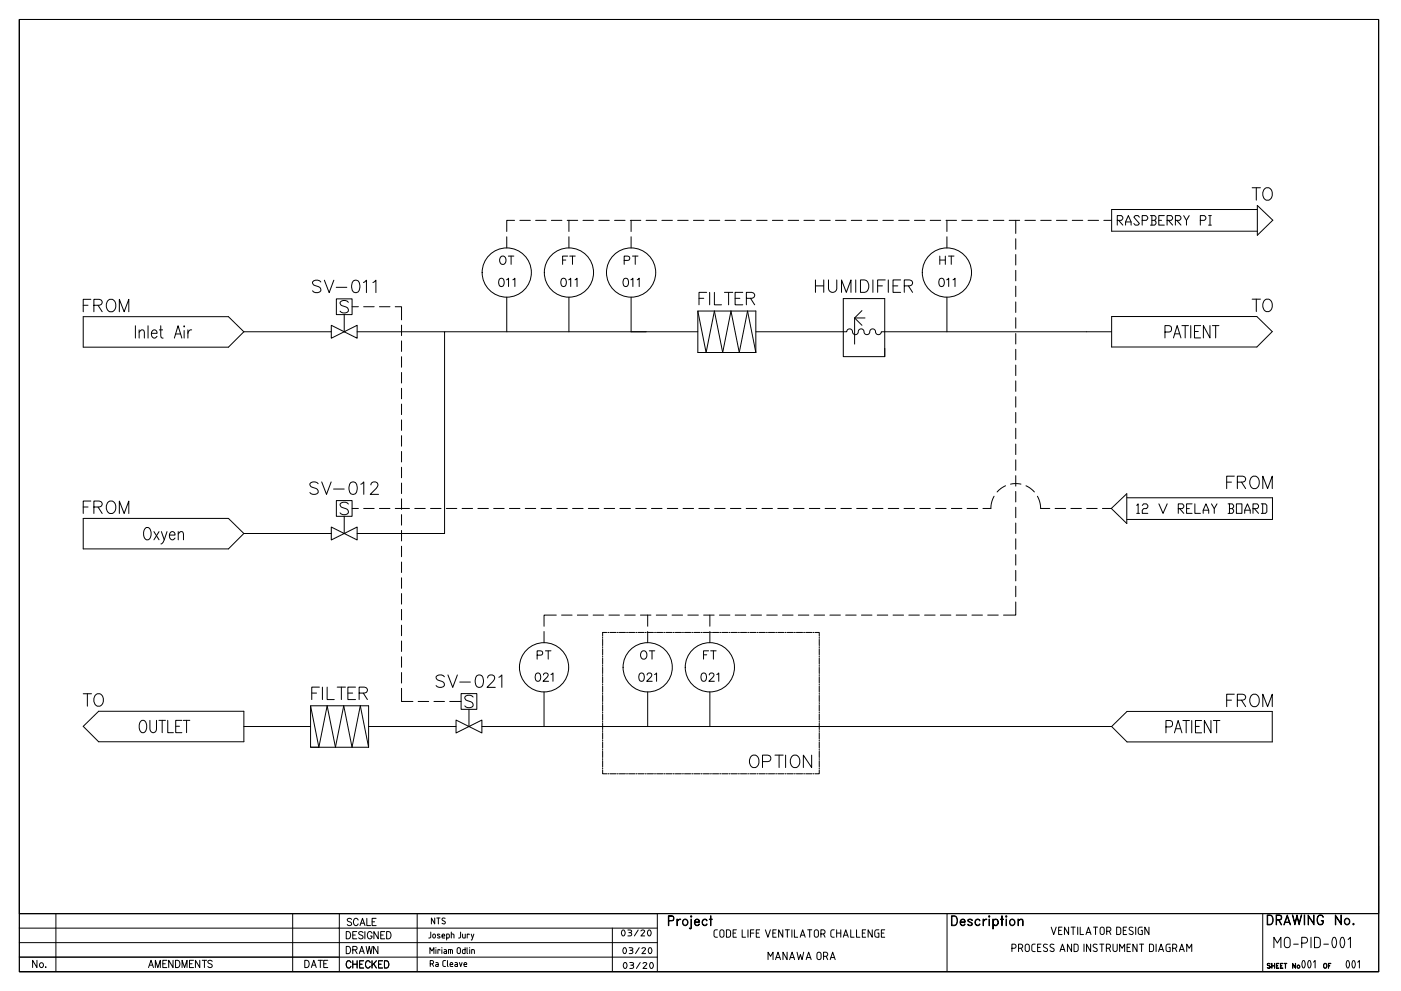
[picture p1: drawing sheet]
<svg xmlns="http://www.w3.org/2000/svg" width="420mm" height="297mm" viewBox="0 0 420 297" stroke-linecap="round" stroke-linejoin="round" font-family="sans-serif">
<g fill="none" stroke="#000" stroke-width=".3">
<path d="M40.6 97.6v3.7M41.7 99.6l.7-.7 .7 .2 .2 2.2M41.7 98.9v2.4M44.4 97.6v3.7M45.4 99.9h1.7v-.3a.8 .8 0 0 0-.7-.8 .8 .8 0 0 0-.9 .6 1.23 1.23 0 0 0 1 1.9l.6-.5M47.8 98.9h1M48.2 97.6v3l.1 .5 .6 .2M55.2 97.6l.2 .2-.2 .2zM55.2 99.1v2.2M56.3 98.9v2.4M57.5 98.9a1.04 1.04 0 0 0-1.2 1M99.4 97.5l7.7 3.9v-3.9l-7.7 3.9z"/>
<path d="M100.9 89.6h4.7v4.7h-4.7zM103.2 94.3v5.1M104.5 90.6a1.4 1.4 0 0 0-1.4-.6 1.4 1.4 0 0 0-1.1 1l.3 .5 1.5 .5a.92 .92 0 0 1 .3 1.6 1.68 1.68 0 0 1-2.1-.3M152 89.1v10.3M170.6 89.1v10.3M189.3 89.1v10.3M252.9 99.4h1l.3-.6 .6-.2 .6 .3 .4 1 .7 .4 .7-.3 .3-1.1 .7-.3 .7 .3 .4 1 .6 .4 .7-.3 .4-1 .5-.4 .8 .2 .4 1.1 .5 .4 .8-.2 .3-.7h1M284 89.1v10.3M349.4 99.5l1.7-.1a1.05 1.05 0 0 0-.5-1.8h-1.2v3.7M354.5 97.6h1.9M355.4 97.6v3.7M357.1 97.6v3.7"/>
<path d="M358.2 99.4h1.2M360.1 97.6h-1.9v3.7h1.9M362.9 97.6v3.7l-2-3.7v3.7M363.6 97.6h2M364.6 97.6v3.7M52.3 101.3l1.1-3.7 1.1 3.7M52.7 100.1h1.4M351.9 101.3l1.1-3.7 1.2 3.7M352.3 100.1h1.4M43.6 158.3l.3-.2a1.62 1.62 0 0 1 1.4 2.3l-.1 .5a.99 .99 0 0 1-1 .9 .99 .99 0 0 1-1-.9 2.71 2.71 0 0 1 .4-2.6zM46.2 159.3l1.5 2.5M47.7 159.3l-1.5 2.5"/>
<path d="M48.4 159.3l.9 2.5M50.1 159.3l-.8 2.5a1.38 1.38 0 0 1-1 1.2M53.5 159.3v2.5M99.4 158l7.7 3.8v-3.8l-7.7 3.8zM100.9 150h4.7v4.8h-4.7zM103.2 154.8v5.1M104.5 151.1a1.4 1.4 0 0 0-1.4-.6 1.4 1.4 0 0 0-1.1 .9l.3 .6 1.5 .5a.92 .92 0 0 1 .3 1.6 1.68 1.68 0 0 1-2.1-.4M50.8 160.4h1.7v-.4a.8 .8 0 0 0-.7-.7 .8 .8 0 0 0-.9 .6 1.23 1.23 0 0 0 1 1.9l.6-.5M53.5 160l.7-.7 .7 .2 .1 2.3M42.3 216.1l.3-.2a1.62 1.62 0 0 1 1.4 2.3l-.2 .5a.99 .99 0 0 1-.9 .9 .99 .99 0 0 1-1-.9 2.71 2.71 0 0 1 .4-2.6zM45 215.9v2.7a.99 .99 0 0 0 .9 1 .99 .99 0 0 0 1-1v-2.7M47.7 215.9h1.9"/>
<path d="M48.6 215.9v3.7M50.3 215.9v3.7h1.7M52.7 217.7h1.1M54.5 215.9h-1.8v3.7h1.8M55 215.9h1.9M56 215.9v3.7M136.8 215.8l7.7 3.9v-3.9l-7.7 3.9zM138.3 207.9h4.7v4.7h-4.7zM140.6 212.6v5.2M141.9 208.9a1.4 1.4 0 0 0-1.4-.6 1.4 1.4 0 0 0-1.1 1l.3 .5 1.5 .5a.92 .92 0 0 1 .3 1.6 1.68 1.68 0 0 1-2.1-.3M163.2 207.4v10.4M194.2 207.4v10.4"/>
<path d="M212.9 207.4v10.4M349.7 217.9l1.7-.2a1.05 1.05 0 0 0-.5-1.7h-1.2v3.7M352.2 219.7l1.1-3.7 1.2 3.7M352.6 218.4h1.4M354.7 216h2M355.7 216v3.7M357.4 216v3.7M358.5 217.7h1.2M360.4 216h-1.9v3.7h1.9M363.2 216v3.7l-2-3.7v3.7M363.9 216h2M364.9 216v3.7"/>
<circle cx="152" cy="81.7" r="7.4"/>
<circle cx="170.6" cy="81.7" r="7.4"/>
<circle cx="189.3" cy="81.7" r="7.4"/>
<circle cx="284" cy="81.7" r="7.4"/>
<circle cx="163.2" cy="200" r="7.4"/>
<circle cx="194.2" cy="200" r="7.4"/>
<circle cx="212.9" cy="200" r="7.4"/>
</g>
<g fill="none" stroke="#000" stroke-width=".3">
<path d="M335.1 66h1.2l.4-.4v-.5l-.4-.5h-1.2v2.9M335.5 66l1.2 1.5M337.6 67.5v-1l.8-1.9 .8 1.9v1M337.6 66.5h1.6M341.7 65.1l-.4-.5h-.8l-.5 .5 1.7 1.9-.4 .5h-.8l-.5-.5M342.5 66h1.3l.4-.4v-.5l-.4-.5h-1.3v2.9M345 64.6h1.3l.4 .5v.5l-.4 .4 .4 .5v.5l-.4 .5h-1.3M345.4 64.6v2.9M345.4 66h.9M347.5 66h.8M349.2 64.6h-1.7v2.9h1.7M350 66h1.3l.4-.4v-.5l-.4-.5h-1.3v2.9"/>
<path d="M350.4 66l1.3 1.5M352.5 66h1.2l.5-.4v-.5l-.5-.5h-1.2v2.9M352.9 66l1.3 1.5M355 64.6l.8 1.4v1.5M356.7 64.6l-.9 1.4M360 66h1.2l.4-.4v-.5l-.4-.5h-1.2v2.9M362.5 67.5h.8M362.5 64.6h.8M362.9 64.6v2.9M377.1 62.8h-43.7v6.5h43.7M377.1 61.6l4.6 4.4-4.6 4.5zM25 94.9h43.5l4.6 4.5-4.6 4.7h-43.5z"/>
<path d="M333.4 94.9h43.5l4.7 4.5-4.7 4.6h-43.5zM25 155.4h43.5l4.6 4.5-4.6 4.6h-43.5zM333.3 152.4l4.6-4.4v8.9zM337.9 149.2h43.7v6.5h-43.7M340.9 151.5l.4-.5v2.9M340.9 153.9h.8M342.6 151.5l.4-.5h.8l.4 .5v.5l-.4 .5h-.8l-.4 .4v1h1.6M347.6 151l1.2 2.9 1.2-2.9M353.4 152.5h1.2l.4-.5v-.5l-.4-.5h-1.2v2.9M353.8 152.5l1.2 1.4M355.9 152.5h.8M357.5 151h-1.6v2.9h1.6"/>
<path d="M358.3 151v2.9h1.7M360.8 153.9v-1l.9-1.9 .8 1.9v1M360.8 152.9h1.7M363.3 151l.9 1.5v1.4M365 151l-.8 1.5M368.3 151h1.2l.5 .5v.5l-.5 .5 .5 .4v.5l-.5 .5h-1.2M368.7 152.5h.8M368.7 151v2.9M370.8 151h1.7v2.9h-1.7zM373.3 153.9v-1l.8-1.9 .8 1.9v1M373.3 152.9h1.6M375.8 152.5h1.2l.4-.5v-.5l-.4-.5h-1.2v2.9"/>
<path d="M376.2 152.5l1.2 1.4M378.3 151h1.2l.4 .5v1.9l-.4 .5h-1.2M378.7 151v2.9M25 217.7l4.6-4.5h43.5v9.1h-43.5zM333.4 217.8l4.6-4.6h43.6v9.2h-43.6z"/>
</g>
<g fill="none" stroke="#000" stroke-width=".3">
<path d="M375.5 56.3h2.5M376.8 56.3v3.7M379.1 56.8l.7-.5a1.93 1.93 0 0 1 1.8 1.3 1.93 1.93 0 0 1-.7 2.2 1.7 1.7 0 0 1-2-.6 1.7 1.7 0 0 1 0-2zM150.1 77.1a1.13 1.13 0 0 1 1.6 .2 1.13 1.13 0 0 1-.2 1.6 1.13 1.13 0 0 1-1.6-.2 1.13 1.13 0 0 1 .2-1.6zM152.4 76.8h1.7M153.3 76.8v2.4M168.7 78h1M170.3 76.8h-1.6v2.4M170.9 76.8h1.6M171.7 76.8v2.4M187.2 78.1h1.1a.65 .65 0 0 0 .5-.5 .65 .65 0 0 0-.2-.7l-1.4-.1v2.4M189.7 76.8h1.6"/>
<path d="M190.5 76.8v2.4M281.8 78h1.7M281.8 76.8v2.4M283.5 76.8v2.4M284.5 76.8h1.6M285.3 76.8v2.4M25 91.5h1.4M27.3 89.7h-2.3v3.7M28.2 91.5l2.1-.2a.85 .85 0 0 0 0-1.4l-2.1-.2v3.7M29.4 91.5l1.2 1.9M32.2 90.3l.7-.6a1.93 1.93 0 0 1 1.9 1.4 1.93 1.93 0 0 1-.8 2.2 1.7 1.7 0 0 1-2-.6 1.7 1.7 0 0 1 .1-2.1zM35.8 93.4v-3.7l1.4 3.7 1.4-3.7v3.7"/>
<path d="M96.2 84.5a1.4 1.4 0 0 0-1.3-.6 1.4 1.4 0 0 0-1.2 1l.4 .5 1.4 .5a.92 .92 0 0 1 .4 1.6 1.68 1.68 0 0 1-2.2-.3M97.3 84l1.4 3.7 1.4-3.7M100.8 86.1h3.2M106 84.2a1.16 1.16 0 0 1 1.7 .5 2.95 2.95 0 0 1-.3 2.8 1.16 1.16 0 0 1-1.8-.5 2.95 2.95 0 0 1 .4-2.8zM109 84.7l.9-.7v3.7M111.8 84.7l.9-.7v3.7M149.9 83.5a.77 .77 0 0 1 1.2 .4 1.25 1.25 0 0 1-.9 2 1.58 1.58 0 0 1-.3-2.4zM151.9 83.9l.6-.5v2.5M153.8 83.9l.6-.5v2.5M168.6 83.5a.77 .77 0 0 1 1.1 .4 1.25 1.25 0 0 1-.8 2 1.58 1.58 0 0 1-.3-2.4zM170.6 83.9l.6-.5v2.5M172.5 83.9l.5-.5v2.5"/>
<path d="M187.2 83.5a.77 .77 0 0 1 1.2 .4 1.25 1.25 0 0 1-.9 2 1.58 1.58 0 0 1-.3-2.4zM189.2 83.9l.6-.5v2.5M191.1 83.9l.6-.5v2.5M209.6 89.4h1.5M211.9 87.6h-2.3v3.8M212.8 87.6v3.8M214.2 87.6v3.8h2.2M217.3 87.6h2.5M218.5 87.6v3.8M220.5 89.4h1.4M222.8 87.6h-2.3v3.8h2.3M223.8 89.4l2.2-.2a.85 .85 0 0 0 0-1.4l-2.2-.2v3.8"/>
<path d="M225.1 89.4l1.2 2M244.6 83.9v3.7M244.6 85.7h2.4M247 83.9v3.7M248.5 83.9v2.7a1.26 1.26 0 0 0 1.2 1 1.26 1.26 0 0 0 1.2-1v-2.7M252.4 87.6v-3.7l1.4 3.7 1.4-3.7v3.7M256.6 83.9v3.7M258.1 83.9h1.2a1.99 1.99 0 0 1 1.3 1.9 1.99 1.99 0 0 1-1.3 1.8h-1.2zM261.8 83.9v3.7M263.2 85.7h1.4M265.5 83.9h-2.3v3.7M266.4 83.9v3.7"/>
<path d="M267.8 85.7h1.5M270.1 83.9h-2.3v3.7h2.3M271.2 85.7l2.1-.2a.85 .85 0 0 0 0-1.4l-2.1-.2v3.7M272.4 85.7l1.3 1.9M281.9 83.5a.77 .77 0 0 1 1.2 .4 1.25 1.25 0 0 1-.9 2 1.58 1.58 0 0 1-.3-2.4zM283.9 83.9l.6-.5v2.5M285.8 83.9l.6-.5v2.5M375.5 89.7h2.5M376.8 89.7v3.7M379.1 90.2l.7-.5a1.93 1.93 0 0 1 1.8 1.3 1.93 1.93 0 0 1-.7 2.2 1.7 1.7 0 0 1-2-.6 1.7 1.7 0 0 1 0-2zM25 152h1.4M27.3 150.2h-2.3v3.7"/>
<path d="M28.2 152l2.1-.2a.85 .85 0 0 0 0-1.4l-2.1-.2v3.7M29.4 152l1.2 1.9M32.6 150.4l.3-.2a1.93 1.93 0 0 1 1.9 1.3 1.93 1.93 0 0 1-.8 2.2 1.7 1.7 0 0 1-2-.6 1.7 1.7 0 0 1 .1-2zM35.8 153.9v-3.7l1.4 3.7 1.4-3.7v3.7M95.4 145a1.4 1.4 0 0 0-1.3-.6 1.4 1.4 0 0 0-1.2 .9l.4 .6 1.4 .5a.92 .92 0 0 1 .4 1.6 1.68 1.68 0 0 1-2.2-.4M96.5 144.5l1.4 3.7 1.4-3.7M100 146.6h3.2M105.2 144.6a1.16 1.16 0 0 1 1.7 .5 2.95 2.95 0 0 1-.3 2.9 1.16 1.16 0 0 1-1.8-.5 2.95 2.95 0 0 1 .4-2.9zM108.2 145.1l.9-.6v3.7M111.2 145.3l.4-.7 1-.1a.91 .91 0 0 1 .6 1.4l-2.2 2.3h2.5M367.9 144.5h1.4M370.2 142.7h-2.3v3.8"/>
<path d="M371.1 144.5l2.1-.2a.85 .85 0 0 0 0-1.4l-2.1-.2v3.8M372.3 144.5l1.3 2M375.5 142.9l.4-.2a1.93 1.93 0 0 1 1.8 1.4 1.93 1.93 0 0 1-.8 2.2 1.7 1.7 0 0 1-1.9-.6 1.7 1.7 0 0 1 0-2.1zM378.7 146.5v-3.8l1.5 3.8 1.4-3.8v3.8M161.1 196.4h1.1a.65 .65 0 0 0 .5-.5 .65 .65 0 0 0-.2-.7l-1.4-.1v2.5M163.6 195.1h1.6M164.4 195.1v2.5M192.3 195.4a1.13 1.13 0 0 1 1.6 .2 1.13 1.13 0 0 1-.1 1.6 1.13 1.13 0 0 1-1.6-.2 1.13 1.13 0 0 1 .1-1.6zM194.7 195.1h1.7M195.5 195.1v2.5M211 196.3h.9M212.5 195.1h-1.5v2.5"/>
<path d="M213.1 195.1h1.7M213.9 195.1v2.5M25 207.9h2.4M26.2 207.9v3.8M28.5 208.5l.7-.6a1.93 1.93 0 0 1 1.9 1.4 1.93 1.93 0 0 1-.8 2.2 1.7 1.7 0 0 1-2-.6 1.7 1.7 0 0 1 .1-2.1zM93.5 207.7h1.4M95.8 206h-2.3v3.7M96.7 206v3.7M98.1 206v3.7h2.1M101.1 206h2.5M102.4 206v3.7M104.3 207.7h1.5"/>
<path d="M106.6 206h-2.3v3.7h2.3M107.7 207.7l2.1-.2a.85 .85 0 0 0 0-1.4l-2.1-.1v3.7M108.9 207.7l1.3 2M133.3 202.8a1.4 1.4 0 0 0-1.4-.6 1.4 1.4 0 0 0-1.1 1l.3 .5 1.5 .5a.92 .92 0 0 1 .3 1.6 1.68 1.68 0 0 1-2.1-.3M134.3 202.3l1.5 3.7 1.4-3.7M137.9 204.4h3.2M143 202.5a1.16 1.16 0 0 1 1.8 .5 2.95 2.95 0 0 1-.4 2.8 1.16 1.16 0 0 1-1.7-.5 2.95 2.95 0 0 1 .3-2.8zM146.2 203.2l.4-.7 1-.2a.91 .91 0 0 1 .6 1.4l-2.1 2.3h2.4M149.6 203l.9-.7v3.7M160.9 201.9a.77 .77 0 0 1 1.1 .3 1.25 1.25 0 0 1-.8 2 1.58 1.58 0 0 1-.3-2.3zM163 202.3l.5-.6h.4l.5 .5-.3 .8-1.2 1.2h1.6M165.2 202.2l.6-.5v2.5"/>
<path d="M191.9 201.9a.77 .77 0 0 1 1.2 .3 1.25 1.25 0 0 1-.8 2 1.58 1.58 0 0 1-.4-2.3zM194.1 202.3l.4-.6h.5l.5 .5-.4 .8-1.2 1.2h1.7M196.3 202.2l.6-.5v2.5M210.6 201.9a.77 .77 0 0 1 1.1 .3 1.25 1.25 0 0 1-.8 2 1.58 1.58 0 0 1-.3-2.3zM212.7 202.3l.5-.6h.4l.5 .5-.3 .8-1.2 1.2h1.6M215 202.2l.5-.5v2.5M367.9 209.9h1.4M370.2 208.1h-2.3v3.7M371.1 209.9l2.1-.2a.85 .85 0 0 0 0-1.4l-2.1-.2v3.7M372.3 209.9l1.3 1.9M375.5 208.3l.4-.2a1.93 1.93 0 0 1 1.8 1.3 1.93 1.93 0 0 1-.8 2.2 1.7 1.7 0 0 1-1.9-.6 1.7 1.7 0 0 1 0-2zM378.7 211.8v-3.7l1.5 3.7 1.4-3.7v3.7"/>
<path d="M225.1 226.9l.7-.6a1.93 1.93 0 0 1 1.9 1.4 1.93 1.93 0 0 1-.8 2.2 1.7 1.7 0 0 1-2-.6 1.7 1.7 0 0 1 .1-2.1zM228.7 228.3h1.6a.97 .97 0 0 0 .9-.7 .97 .97 0 0 0-.4-1.1l-2.1-.2v3.8M232.4 226.3h2.5M233.6 226.3v3.8M235.6 226.3v3.8M237.4 226.9l.7-.6a1.93 1.93 0 0 1 1.8 1.4 1.93 1.93 0 0 1-.7 2.2 1.7 1.7 0 0 1-2-.6 1.7 1.7 0 0 1 0-2.1zM243.4 226.3v3.8l-2.5-3.8v3.8"/>
</g>
<path d="M73.1 99.4h26.3M107.1 99.4h26.2M189.3 99.4h20M193.8 99.4h-60.5v60.5h-26.2M226.7 99.4h26.2M265.3 99.4h68.1M73.1 159.9h26.3M73.1 217.8h20M110.5 217.8h26.3M144.5 217.8h188.9" fill="none" stroke="#000" stroke-width=".3"/>
<g fill="none" stroke="#000" stroke-width=".3">
<path d="M5.8 5.8h407.7v268h-407.7zM152 71v3.3M154.3 66h-2.3v3.4M155.9 66h3.2M160.6 66h3.2M165.4 66h3.1M170.1 66h3.2M170.6 66v3.4M170.6 71v3.3M174.8 66h3.2M179.6 66h3.1M184.3 66h3.2"/>
<path d="M189 66h3.2M189.3 66v3.4M189.3 71v3.3M193.8 66h3.1M198.5 66h3.2M203.2 66h3.2M208 66h3.1M212.7 66h3.2M217.4 66h3.2M222.2 66h3.1M226.9 66h3.2M231.6 66h3.2"/>
<path d="M236.4 66h3.1M241.1 66h3.2M245.8 66h3.2M250.6 66h3.1M255.3 66h3.2M260 66h3.2M264.8 66h3.1M269.5 66h3.2M274.2 66h3.2M279 66h3.1M283.7 66h3.2M284 66v3.4"/>
<path d="M284 71v3.3M288.4 66h3.2M293.2 66h3.1M297.9 66h3.2M302.6 66h3.2M304.6 66v4M304.6 71.6v3.1M304.6 76.3v3.2M307.4 66h3.1M312.1 66h3.2M316.8 66h3.2M321.6 66h3.1"/>
<path d="M326.3 66h3.2M331 66h2.4M105.6 91.9h1.9M109.1 91.9h3.1M113.8 91.9h3.1M118.5 91.9h1.9v4M120.4 97.5v3.1M209.3 93.2h17.4v12.5h-17.4zM209.3 93.2l2.5 12.5M252.9 89.5h12.4v17.4h-12.4zM258.5 93.1l-2.2 2.2v7.8M259.4 95.3h-3.1l2.2 2.2"/>
<path d="M304.6 81v3.2M304.6 85.8v3.1M304.6 90.5v3.2M304.6 95.2v3.2M304.6 100v3.1M120.4 102.2v3.1M120.4 106.9v3.2M120.4 111.7v3.1M120.4 116.4v3.1M209.3 105.7h2.5M211.8 105.7l2.4-12.5 2.5 12.5 2.5-12.5 2.5 12.5 2.5-12.5 2.5 12.5M265.3 104.4v2.5"/>
<path d="M304.6 104.7v3.2M304.6 109.4v3.2M304.6 114.2v3.1M304.6 118.9v3.2M120.4 121.1v3.2M120.4 125.9v3.1M120.4 130.6v3.1M120.4 135.3v3.2M304.6 123.6v3.2M304.6 128.4v3.1M304.6 133.1v3.2M304.6 137.8v3.2"/>
<path d="M105.6 152.4h1.9M109.1 152.4h3.1M113.8 152.4h3.1M118.5 152.4h4.3M120.4 140.1v3.1M120.4 144.8v3.1M120.4 149.5v3.2M120.4 154.3v3.1M120.4 159v3.1M124.4 152.4h3.1M129.1 152.4h3.2M133.8 152.4h3.2"/>
<path d="M138.6 152.4h3.1M143.3 152.4h3.2M148 152.4h3.2M152.8 152.4h3.1M157.5 152.4h3.2M162.2 152.4h3.2M167 152.4h3.1M171.7 152.4h3.2M176.4 152.4h3.2M181.2 152.4h3.1M185.9 152.4h3.2M190.6 152.4h3.2"/>
<path d="M195.4 152.4h3.1M200.1 152.4h3.2M204.8 152.4h3.2M209.6 152.4h3.1M214.3 152.4h3.2M219 152.4h3.2M223.8 152.4h3.1M228.5 152.4h3.2M233.2 152.4h3.2M238 152.4h3.1M242.7 152.4h3.2M247.4 152.4h3.2"/>
<path d="M252.2 152.4h3.1M256.9 152.4h3.2M261.6 152.4h3.2M266.4 152.4h3.1M271.1 152.4h3.2M275.8 152.4h3.2M280.6 152.4h3.1M285.3 152.4h3.2M290 152.4h3.2M298.1 148.7l-.7 1.8-.2 1.9h-2.4M301.6 145.6l-1.4 .8-1.2 1.1M303.1 145.1l1.4-.2 1.7 .2"/>
<path d="M304.6 142.6v3.1M304.6 147.3v3.2M304.6 152v3.2M304.6 156.8v3.1M307.7 145.6l1.4 .8 1.1 1.1M311.1 148.7l.7 1.8 .3 1.9h2.7M316.4 152.4h3.2M321.2 152.4h3.1M325.9 152.4h3.1M330.6 152.4h2.8M120.4 163.7v3.2M120.4 168.5v3.1"/>
<path d="M120.4 173.2v3.1M120.4 177.9v3.2M304.6 161.5v3.2M304.6 166.2v3.2M304.6 171v3.1M304.6 175.7v3.2M120.4 182.7v3.1M120.4 187.4v3.1M120.4 192.1v3.2M120.4 196.9v3.1M163.2 189.3v3.3M166.8 184.4h-3.6v3.3"/>
<path d="M168.4 184.4h3.2M173.1 184.4h3.2M177.9 184.4h3.1M180.7 191v.3M180.7 191.7v1.8M180.7 193.8v.3M180.7 194.4v1.9M180.7 196.6v.3M180.7 197.2v1.9M180.7 199.4v.3M182 189.6h-1.3v1.1M182.3 189.6h.3"/>
<path d="M182.6 184.4h3.2M182.9 189.6h1.9M185.1 189.6h.3M185.7 189.6h1.9M187.3 184.4h3.2M187.9 189.6h.3M188.5 189.6h1.9M190.7 189.6h.3M191.3 189.6h1.9M192.1 184.4h3.1M193.5 189.6h.3M194.1 189.6h1.9"/>
<path d="M194.2 184.4v3.3M194.2 189.3v3.3M196.3 189.6h.3M196.8 184.4h3.2M196.9 189.6h1.9M199.1 189.6h.3M199.7 189.6h1.9M201.5 184.4h3.2M201.9 189.6h.3M202.5 189.6h1.9M204.7 189.6h.3M205.3 189.6h1.9"/>
<path d="M206.3 184.4h3.1M207.5 189.6h.3M208.1 189.6h1.8M210.3 189.6h.3M210.9 189.6h1.8M211 184.4h3.2M212.9 184.4v3.3M212.9 189.3v3.3M213.1 189.6h.3M213.7 189.6h1.8M215.7 184.4h3.2M215.9 189.6h.3"/>
<path d="M216.5 189.6h1.8M218.6 189.6h.4M219.3 189.6h1.8M220.5 184.4h3.1M221.4 189.6h.4M222.1 189.6h1.8M224.2 189.6h.3M224.9 189.6h1.8M225.2 184.4h3.2M227 189.6h.3M227.7 189.6h1.8M229.8 189.6h.3"/>
<path d="M229.9 184.4h3.2M230.4 189.6h1.9M232.6 189.6h.3M233.2 189.6h1.9M234.7 184.4h3.1M235.4 189.6h.3M236 189.6h1.9M238.2 189.6h.3M238.8 189.6h1.9M239.4 184.4h3.2M241 189.6h.3M241.6 189.6h1.9"/>
<path d="M243.8 189.6h.3M244.1 184.4h3.2M244.4 189.6h1.3v1.1M245.7 191v.3M245.7 191.7v1.8M245.7 193.8v.3M245.7 194.4v1.9M245.7 196.6v.3M245.7 197.2v1.9M245.7 199.4v.3M248.9 184.4h3.1M253.6 184.4h3.2"/>
<path d="M258.3 184.4h3.2M263.1 184.4h3.1M267.8 184.4h3.2M272.5 184.4h3.2M277.3 184.4h3.1M282 184.4h3.2M286.7 184.4h3.2M291.5 184.4h3.1M296.2 184.4h3.2M304.6 180.4v4h-3.6M93.1 211.5h17.4v12.5h-17.4zM93.1 211.5l2.5 12.5"/>
<path d="M120.4 206.3v4h3.4M120.4 201.6v3.1M125.4 210.3h3.2M130.1 210.3h3.2M134.9 210.3h3.4M180.7 200v1.9M180.7 202.2v.3M180.7 202.8v1.9M180.7 205v.3M180.7 205.6v1.9M180.7 207.8v.3M180.7 208.4v1.9"/>
<path d="M180.7 210.6v.3M180.7 211.2v1.9M180.7 213.4v.3M180.7 214v1.9M180.7 216.2v.3M180.7 216.8v1.9M180.7 219v.3M180.7 219.6v1.9M245.7 200v1.9M245.7 202.2v.3M245.7 202.8v1.9M245.7 205v.3"/>
<path d="M245.7 205.6v1.9M245.7 207.8v.3M245.7 208.4v1.9M245.7 210.6v.3M245.7 211.2v1.9M245.7 213.4v.3M245.7 214v1.9M245.7 216.2v.3M245.7 216.8v1.9M245.7 219v.3M245.7 219.6v1.9M93.1 224h2.5"/>
<path d="M95.6 224l2.5-12.5 2.5 12.5 2.5-12.5 2.5 12.5 2.5-12.5 2.4 12.5M180.7 230.8v1.1h1.3M180.7 221.8v.3M180.7 222.4v1.9M180.7 224.6v.3M180.7 225.2v1.9M180.7 227.4v.3M180.7 228v1.9M180.7 230.2v.3M182.3 231.9h.3M182.9 231.9h1.9M185.1 231.9h.3"/>
<path d="M185.7 231.9h1.9M187.9 231.9h.3M188.5 231.9h1.9M190.7 231.9h.3M191.3 231.9h1.9M193.5 231.9h.3M194.1 231.9h1.9M196.3 231.9h.3M196.9 231.9h1.9M199.1 231.9h.3M199.7 231.9h1.9M201.9 231.9h.3"/>
<path d="M202.5 231.9h1.9M204.7 231.9h.3M205.3 231.9h1.9M207.5 231.9h.3M208.1 231.9h1.8M210.3 231.9h.3M210.9 231.9h1.8M213.1 231.9h.3M213.7 231.9h1.8M215.9 231.9h.3M216.5 231.9h1.8M218.6 231.9h.4"/>
<path d="M219.3 231.9h1.8M221.4 231.9h.4M222.1 231.9h1.8M224.2 231.9h.3M224.9 231.9h1.8M227 231.9h.3M227.7 231.9h1.8M229.8 231.9h.3M230.4 231.9h1.9M232.6 231.9h.3M233.2 231.9h1.9M235.4 231.9h.3"/>
<path d="M236 231.9h1.9M238.2 231.9h.3M238.8 231.9h1.9M241 231.9h.3M241.6 231.9h1.9M243.8 231.9h.3M245.7 230.8v1.1h-1.3M245.7 221.8v.3M245.7 222.4v1.9M245.7 224.6v.3M245.7 225.2v1.9M245.7 227.4v.3"/>
<path d="M245.7 228v1.9M245.7 230.2v.3"/>
</g>
<g fill="none" stroke="#000" stroke-width=".3">
<path d="M5.8 273.8h191.3M5.8 278.2h191.3M16.8 273.8v17.4M87.8 273.8v17.4M125.1 273.8v17.4M129.2 279.4v1.5l-.6 .3M130.4 275.2v1.7l-1-1.7v1.7M131 275.2h1M131.5 275.2v1.7M133.5 275.3a.49 .49 0 0 0-.7-.1 .49 .49 0 0 0-.1 .7l.7 .3a.5 .5 0 0 1-.1 .8 .5 .5 0 0 1-.7-.3M135.3 280l.8 .1v1.1M135.3 279.4v1.8"/>
<path d="M138.1 279.4v1.5l-.6 .3M138.7 280v.9l.3 .3h.5v-1.2M141.3 280l.4 1.2M142.1 280l-.6 1.8h-.2M183.6 278.2v13M186.6 278.8a.88 .88 0 0 1 1 .7 .88 .88 0 0 1-.5 1 .93 .93 0 0 1-.8-.7 .93 .93 0 0 1 .3-1zM188.3 278.8h.6a.41 .41 0 0 1 .5 .3 .41 .41 0 0 1-.4 .4h-.4M188.9 279.5a.5 .5 0 0 1 .5 .6 .5 .5 0 0 1-.5 .4h-.6M191.4 278.8l-1.1 1.7M192.2 279a.57 .57 0 0 1 .6-.2 .57 .57 0 0 1 .5 .5l-1.1 1.2h1.1M194.4 278.8a.88 .88 0 0 1 1 .7 .88 .88 0 0 1-.5 1 .93 .93 0 0 1-.8-.7 .93 .93 0 0 1 .3-1zM215.1 278.7l-.7 .1-.3 .4 .1 1.4 .3 .3h.6"/>
<path d="M216.1 278.8a.63 .63 0 0 1 1 .4v1.3a.63 .63 0 0 1-.7 .4 .63 .63 0 0 1-.5-.6v-1zM217.9 278.7h.7l.5 .4v1.3l-.5 .5h-.7zM219.8 279.7h.8M220.9 278.7h-1.1v2.2h1.1M222.6 278.7v2.2h1M224.3 278.7v2.2M225.1 279.7h1M226.1 278.7h-1v2.2M226.8 279.7h.8M227.8 278.7h-1v2.2h1M229.5 278.7l.8 2.2 .7-2.2M231.8 279.7h.7"/>
<path d="M232.8 278.7h-1v2.2h1M234.8 278.7v2.2l-1.3-2.2v2.2M235.5 278.7h1.2M236.1 278.7v2.2M237.5 278.7v2.2M238.2 278.7v2.2h1M242.2 278.7h1.3M242.8 278.7v2.2M244.5 278.8a.63 .63 0 0 1 .9 .4v1.3a.63 .63 0 0 1-.6 .4 .63 .63 0 0 1-.6-.6v-1zM246.2 279.9h.7a.62 .62 0 0 0 .5-.6 .62 .62 0 0 0-.6-.6h-.6v2.2M246.9 279.9l.5 1M250.2 278.7l-.8 .1-.2 .4v1.4l.4 .3h.6"/>
<path d="M250.9 279.7h1.3M250.9 278.7v2.2M252.2 278.7v2.2M255.1 278.7v2.2h1M256.9 278.7v2.2h1M258.6 279.7h.8M259.6 278.7h-1v2.2h1M261.6 278.7v2.2l-1.3-2.2v2.2M263.6 278.7h-.8l-.4 .4-.1 1.2 .3 .5 1 .1v-1.2h-.4M264.3 279.7h.8M265.3 278.7h-1v2.2h1M315.3 277.9l.7 2.2 .8-2.2"/>
<path d="M317.5 278.9h.7M318.5 277.9h-1v2.2h1M320.5 277.9v2.2l-1.3-2.2v2.2M321.2 277.9h1.3M321.8 277.9v2.2M323.2 277.9v2.2M323.9 277.9v2.2h1.1M325.9 279.5h1.1M327.9 277.9h1.3M328.5 277.9v2.2M330.2 278a.63 .63 0 0 1 1 .4v1.3a.63 .63 0 0 1-.7 .4 .63 .63 0 0 1-.6-.6v-1zM331.9 279.1h.7a.62 .62 0 0 0 .5-.6 .62 .62 0 0 0-.6-.6h-.6v2.2"/>
<path d="M332.7 279.1l.4 1M334.9 277.9h.8l.4 .4v1.3l-.4 .5h-.8zM336.9 278.9h.7M337.9 277.9h-1v2.2h1M339.8 278a.61 .61 0 0 0-.9-.1 .61 .61 0 0 0-.1 .9l.8 .4a.57 .57 0 0 1 .1 .9 .57 .57 0 0 1-.9-.1l-.2-.1M340.6 277.9v2.2M342.6 277.9h-.8l-.4 .4-.1 1.2 .4 .5 .9 .1v-1.2h-.4M344.6 277.9v2.2l-1.3-2.2v2.2M5.8 286.9h191.3M5.8 282.5h191.3M128.9 285.8v-1.8l.6 1 .6-1v1.8M129 288.9h.6a.5 .5 0 0 0 .4-.5 .5 .5 0 0 0-.5-.5h-.5v1.8"/>
<path d="M129.6 288.9l.4 .8M129.9 280.1h.5l.2 .7a.41 .41 0 0 1-.4 .4 .41 .41 0 0 1-.4-.4zM130.7 288.5h.5l.2 .3v.9l-.6-.1-.1-.4 .7-.1M130.7 284v.1M130.7 284.6v1.2M131.9 280.1a.37 .37 0 0 0-.5-.2 .37 .37 0 0 0-.2 .5l.7 .4a.41 .41 0 0 1-.2 .4 .41 .41 0 0 1-.5-.1M131.9 284.8v-.2h-.6v1.2M132.5 284v.1M132.5 284.6v1.2M132.6 280.6h.8a.43 .43 0 0 0-.2-.5 .43 .43 0 0 0-.5 0l-.1 .9 .8 .2M133.2 284.6l.5 .1 .2 .3v.8h-.6l-.1-.5 .7-.1M133.6 287.9l-.6 .1-.2 .3v1.1l.8 .3"/>
<path d="M134 281.2l.7-.2 .1-.7-.3-.3h-.5v1.8M134.2 287.9v1.6l.2 .2M134.5 285.8v-1.2l1.1 .1 .1 1.1M135 289.1h.8a.43 .43 0 0 0-.1-.5 .43 .43 0 0 0-.6 0l-.1 .9 .8 .2M135.1 284.6v1.2M136.5 288.5h.5l.2 .3v.9l-.7-.1v-.4l.7-.1M137.3 284.1a.51 .51 0 0 1 .8 .4l-.1 1.1a.5 .5 0 0 1-.5 .2 .5 .5 0 0 1-.4-.5zM137.8 288.5l.4 1.2 .4-1.2M139.2 289.1h.8a.43 .43 0 0 0-.2-.5 .43 .43 0 0 0-.5 0l-.1 .9 .8 .2M139.5 284v1.8h-.6l-.2-.3v-.7l.8-.2M140.1 284v1.6l.2 .2M140.7 280.2v-.2h-.6v1.2"/>
<path d="M140.9 284v.1M140.9 284.6v1.2M141.5 285.8v-1.2l.7 .2 .1 1M187.1 284.1a.88 .88 0 0 1 .9 .7 .88 .88 0 0 1-.5 1 .93 .93 0 0 1-.8-.7 .93 .93 0 0 1 .4-1zM187.2 288.6a.88 .88 0 0 1 .9 .6 .88 .88 0 0 1-.5 1.1 .93 .93 0 0 1-.8-.7 .93 .93 0 0 1 .4-1zM188.7 284.1h.6a.41 .41 0 0 1 .5 .3 .41 .41 0 0 1-.5 .4h-.3M188.9 288.5h.6a.41 .41 0 0 1 .5 .3 .41 .41 0 0 1-.4 .5h-.4M189.3 284.8a.5 .5 0 0 1 .5 .6 .5 .5 0 0 1-.6 .4h-.5M189.5 289.3a.5 .5 0 0 1 .5 .5 .5 .5 0 0 1-.6 .5h-.5M191.7 284.1l-1.1 1.7M192 288.5l-1.1 1.8M192.5 284.3a.56 .56 0 0 1 .6-.2 .56 .56 0 0 1 .4 .5l-1 1.2h1.1"/>
<path d="M192.8 288.8a.58 .58 0 0 1 .7-.3 .58 .58 0 0 1 .4 .6l-1.1 1.2h1.2M194.7 284.1a.88 .88 0 0 1 .9 .7 .88 .88 0 0 1-.5 1 .93 .93 0 0 1-.8-.7 .93 .93 0 0 1 .4-1zM195.1 288.6a.88 .88 0 0 1 .9 .6 .88 .88 0 0 1-.5 1.1 .93 .93 0 0 1-.8-.7 .93 .93 0 0 1 .4-1zM230.3 287.6v-2.2l.8 1.3 .7-1.3v2.2M232.6 287.6l.7-2.2 .8 2.2M232.8 287h1.1M236.1 285.4v2.2l-1.3-2.2v2.2M236.8 287.6l.7-2.2 .8 2.2M237 287h1.1M239 285.4l.5 2.2 .5-1.5 .5 1.5 .5-2.2M240 280.9l.7-2.2 .8 2.2M240.2 280.3h1.1"/>
<path d="M241.8 287.6l.7-2.2 .8 2.2M242 287h1.1M245.3 285.5a.63 .63 0 0 1 .9 .5v1.2a.63 .63 0 0 1-.6 .4 .63 .63 0 0 1-.6-.6v-1zM247 286.7h.7a.62 .62 0 0 0 .5-.7 .62 .62 0 0 0-.6-.6h-.6v2.2M247.7 286.6l.5 1M249 287.6l.7-2.2 .8 2.2M249.2 287h1.1M252.9 280.9l.7-2.2 .8 2.2M253.1 280.3h1.1M303.5 284.2h.7a.62 .62 0 0 0 .5-.6 .62 .62 0 0 0-.6-.6h-.6v2.2M305.5 284.2h.7a.62 .62 0 0 0 .5-.6 .62 .62 0 0 0-.6-.6h-.6v2.2M306.2 284.2l.5 1"/>
<path d="M307.7 283.1a.63 .63 0 0 1 1 .4v1.3a.63 .63 0 0 1-.7 .4 .63 .63 0 0 1-.6-.6v-1zM310.4 283l-.7 .1-.3 .4 .1 1.4 .4 .3h.5M311.2 284h.7M312.2 283h-1v2.2h1M314.1 283.1a.61 .61 0 0 0-.9-.1 .61 .61 0 0 0-.1 .9l.8 .4a.57 .57 0 0 1 .1 .9 .57 .57 0 0 1-.9-.1l-.2-.1M316.1 283.1a.61 .61 0 0 0-.9-.1 .61 .61 0 0 0-.1 .9l.8 .4a.57 .57 0 0 1 .1 .9 .57 .57 0 0 1-.9-.1l-.2-.1M317.9 285.2l.7-2.2 .8 2.2M318.1 284.6h1.1M321.4 283v2.2l-1.3-2.2v2.2M322.1 283h.8l.4 .4 .1 1.3-.5 .5h-.8zM325.1 283v2.2M325.7 280.1l.7-2.2 .8 2.2"/>
<path d="M327.1 283v2.2l-1.3-2.2v2.2M329 283.1a.61 .61 0 0 0-.9-.1 .61 .61 0 0 0 0 .9l.7 .4a.57 .57 0 0 1 .1 .9 .57 .57 0 0 1-.9-.1l-.2-.1M329.8 283h1.3M330.4 283v2.2M331.8 284.2h.7a.62 .62 0 0 0 .5-.6 .62 .62 0 0 0-.6-.6h-.6v2.2M332.5 284.2l.5 1M333.8 283v1.6a.63 .63 0 0 0 .6 .6 .63 .63 0 0 0 .7-.6v-1.6M335.8 285.2v-2.2l.7 1.2 .8-1.2v2.2M338 284h.8M339 283h-1v2.2h1M341 283v2.2l-1.2-2.2v2.2M341.7 283h1.3"/>
<path d="M342.4 283v2.2M344.7 283h.8l.4 .4 .1 1.3-.5 .5h-.8zM346.7 283v2.2M347.5 285.2l.7-2.2 .8 2.2M347.7 284.6h1M350.9 283h-.8l-.4 .4v1.2l.3 .5 .9 .1v-1.2h-.3M351.7 284.2h.7a.62 .62 0 0 0 .5-.6 .62 .62 0 0 0-.6-.6h-.6v2.2M352.4 284.2l.5 1M353.7 285.2l.7-2.2 .8 2.2M353.9 284.6h1.1M355.9 285.2v-2.2l.8 1.2 .7-1.2v2.2M382 284.1v-3.2l1.1 1.8 1-1.8v3.2"/>
<path d="M385.5 281.1a.89 .89 0 0 1 1.4 .6v1.7a.89 .89 0 0 1-.9 .7 .89 .89 0 0 1-.8-.9v-1.4zM388 283h1.4M390.4 282.7h1a.87 .87 0 0 0 .7-.9 .87 .87 0 0 0-.8-.9h-.9v3.2M390.7 288l.1-.1a1.25 1.25 0 0 1 .4 2.1l-.1 .1a1.16 1.16 0 0 1-.5-1.8zM392.4 288l.1-.1a1.25 1.25 0 0 1 .4 2.1l-.1 .1a1.15 1.15 0 0 1-.5-1.8zM393.2 280.9v3.2M393.9 288.4l.5-.5v2.2M394.2 280.9a1.48 1.48 0 0 1 1.6 .4l.2 .5-.1 1.7-.6 .5-1.1 .1zM397 283h1.4M399.8 281.1l.4-.2a2.06 2.06 0 0 1-.1 3.2 2.26 2.26 0 0 1-.3-3zM402.2 281.1l.4-.2a2.06 2.06 0 0 1 0 3.2 2.26 2.26 0 0 1-.4-3zM404 288l.1-.1a1.25 1.25 0 0 1 .4 2.1l-.1 .1a1.16 1.16 0 0 1-.6-1.8z"/>
<path d="M404.3 281.6l.7-.7v3.2M405.7 288l.1-.1a1.25 1.25 0 0 1 .4 2.1l-.1 .1a1.15 1.15 0 0 1-.5-1.8zM407.2 288.4l.5-.5v2.2"/>
</g>
<g fill="none" stroke="#000" stroke-width=".3">
<path d="M103.8 279.2a1.11 1.11 0 0 1 1.4 1.1 1.11 1.11 0 0 1-1.4 1.1zM105.4 275.6a.64 .64 0 0 0-.7-.4 .64 .64 0 0 0-.5 .8l1.1 .5 .1 .6a.8 .8 0 0 1-1.3 0M107 279.2h-1.2v2.2h1.2M107.4 275.8a.72 .72 0 0 0-.8-.5 .72 .72 0 0 0-.6 .8v.5a.72 .72 0 0 0 .6 .8 .72 .72 0 0 0 .8-.5M108 277.4l.7-2.1 .8 2.1M108.2 276.7h1M108.9 279.5a.71 .71 0 0 0-.8-.3 .71 .71 0 0 0-.5 .5l.1 .4 1 .4 .2 .6a.8 .8 0 0 1-1.3 0M109.4 279.2v2.2M110 275.3v2.1h1.1M111.6 279.7a.72 .72 0 0 0-.9-.5 .72 .72 0 0 0-.5 .9v.5a.72 .72 0 0 0 .7 .8 .72 .72 0 0 0 .7-.8h-.5M111.6 276.3h.8M112.8 275.3h-1.2v2.1h1.2"/>
<path d="M113.4 279.2v2.2l-1.3-2.2v2.2M115.4 279.2h-1.2v2.2h1.2M116 279.2a1.11 1.11 0 0 1 1.3 1.1 1.11 1.11 0 0 1-1.3 1.1zM200.6 275.9h1a.76 .76 0 0 0 .3-1.1l-1.3-.2-.2 2.9v-3l1.5 .1 .2 .4-.2 .9-1.3 .1M203 275.5l.1 2zM203.5 275.6l.3-.1 .3 .1a.88 .88 0 0 0-1 .7zM205 275.6a.92 .92 0 0 1 1.3 .9 .92 .92 0 0 1-1.3 .8 1.13 1.13 0 0 1 0-1.7zM205 275.8a.79 .79 0 0 1 1.2 .7 .79 .79 0 0 1-1.3 .5l-.1-.7zM207.2 275.5l.2 2.7-.4 .3-.3-.3h.5zM207.2 274.5l.3 .1-.1 .3-.3-.1zM207.2 274.6l.2 .2zM208.4 276.3h1.2v-.3a.63 .63 0 0 0-.5-.4 .63 .63 0 0 0-.6 .3l-.1 .7 .2 .6a.64 .64 0 0 0 1-.3l.2 .1a.88 .88 0 0 1-1.2 .1 .88 .88 0 0 1-.2-1.2 .88 .88 0 0 1 1.2-.1l.2 .7h-1.4"/>
<path d="M210.9 275.6a.76 .76 0 0 1 1.2 .3l-.1 .1a.63 .63 0 0 0-.6-.4 .63 .63 0 0 0-.6 .3l-.1 .7 .2 .6a.64 .64 0 0 0 1.1-.3l.1 .1a.94 .94 0 0 1-1.5 .1 .94 .94 0 0 1 .3-1.5zM212.7 275.5h.9v.1h-.9zM213.1 274.5l.1 3zM285.3 274.5a1.59 1.59 0 0 1 1.8 .9 1.59 1.59 0 0 1-.5 1.9l-1.3 .2zM285.5 274.6a1.44 1.44 0 0 1 1.5 .9 1.44 1.44 0 0 1-.4 1.7l-1.1 .1zM288 276.3h1.3v-.3a.63 .63 0 0 0-.5-.4 .63 .63 0 0 0-.6 .3l-.2 .7 .3 .6a.64 .64 0 0 0 1-.3l.2 .1a.88 .88 0 0 1-1.3 .1 .88 .88 0 0 1-.1-1.2 .88 .88 0 0 1 1.2-.1l.2 .7h-1.5M290.3 276l1.2 .6 .1 .4a.76 .76 0 0 1-.7 .5 .76 .76 0 0 1-.7-.5l.3 .3M290.3 275.8h1.2M290.3 277.2h1.2M290.5 275.6v.6M291.4 275.6l.2 .3a.76 .76 0 0 0-.7-.5 .76 .76 0 0 0-.7 .5l.1 .3 1.2 .5M291.4 276.6v.7"/>
<path d="M292.8 275.6a.76 .76 0 0 1 1.1 .3l-.1 .1a.63 .63 0 0 0-.5-.4 .63 .63 0 0 0-.7 .3l-.1 .7 .3 .6a.64 .64 0 0 0 1-.3l.1 .1a.94 .94 0 0 1-1.4 .1 .94 .94 0 0 1 .3-1.5zM294.8 275.5l.1 2zM295.1 275.9l.5-.4 .3 .1a.88 .88 0 0 0-1 .7zM296.6 275.5l.1 2zM296.6 274.5l.2 .1-.1 .3-.2-.1zM296.6 274.6l.1 .2zM297.7 275.5l.2 3zM298.1 275.6a.92 .92 0 0 1 1.3 .9 .92 .92 0 0 1-1.3 .8l-.2-.3 .5 .3a.84 .84 0 0 0 .9-.8 .84 .84 0 0 0-.9-.9l-.5 .3zM300 275.5h.9v.1h-.9zM300.4 274.5l.1 3zM301.7 275.5l.1 2zM301.7 274.5l.3 .1-.2 .3-.2-.1z"/>
<path d="M301.7 274.6l.1 .2zM303.1 275.6a.92 .92 0 0 1 1.3 .9 .92 .92 0 0 1-1.3 .8 1.13 1.13 0 0 1 0-1.7zM303.1 275.8a.79 .79 0 0 1 1.2 .7 .79 .79 0 0 1-1.3 .5l-.1-.7zM305.3 275.5l.1 2zM305.8 275.6l.3-.1 .6 .1 .1 1.9-.1-1.5a.54 .54 0 0 0-.9-.2l-.4 .2zM380 274.2a1.59 1.59 0 0 1 1.8 .9 1.59 1.59 0 0 1-.5 2l-1.3 .1zM380.2 274.4a1.44 1.44 0 0 1 1.5 .8 1.44 1.44 0 0 1-.4 1.7l-1.1 .2zM382.8 275.7l1.3-.2v-1l-1.3-.1-.1 2.8v-3h1a.78 .78 0 0 1 .7 .8 .78 .78 0 0 1-.7 .8h-.9M383.5 275.8l.9 1.4-.8-1.4M385.3 276.5h1.5M385.4 276.4h1.3M386 274.2l1 3-1-2.5-1 2.5z"/>
<path d="M387.6 274.2l.7 2.6 .7-2.6 .6 2.6 .8-2.6-.8 3-.6-2.5-.7 2.5zM391.1 274.2l.2 3zM392.3 274.2l1.7 2.6 .1-2.6v3l-1.7-2.5-.1 2.5zM395.5 274.4a.87 .87 0 0 1 1.4 .5 .93 .93 0 0 0-1.1-.5 .93 .93 0 0 0-.7 1v.7a.85 .85 0 0 0 .8 1 .85 .85 0 0 0 .9-1l-.6-.2h.7a.99 .99 0 0 1-1.2 1.3 1.85 1.85 0 0 1-.2-2.8zM400.5 274.2l1.6 2.6 .2-2.6v3l-1.7-2.5-.1 2.5zM403.5 275.4a.92 .92 0 0 1 1.3 .8 .92 .92 0 0 1-1.3 .9 1.13 1.13 0 0 1 0-1.7zM403.5 275.5a.79 .79 0 0 1 1.2 .8 .79 .79 0 0 1-1.3 .5l-.1-.7zM405.8 276.8l.3 .1-.1 .3-.3-.1zM405.8 276.9l.2 .2zM11.1 287.8v2.2l-1.3-2.2v2.2M12.1 288.7a.65 .65 0 0 1 .9 .2 .65 .65 0 0 1-.2 .9 .65 .65 0 0 1-.9-.1l-.1-.5zM13.6 289.9h.2z"/>
<path d="M44.5 290l.8-2.2 .7 2.2M44.8 289.3h.9M46.6 290v-2.2l.7 2.2 .8-2.2v2.2M48.8 288.9h.8M50 287.8h-1.2v2.2h1.2M51.9 287.8v2.2l-1.3-2.2v2.2M52.6 287.8a1.11 1.11 0 0 1 1.4 1.1 1.11 1.11 0 0 1-1.4 1.1zM54.6 290v-2.2l.8 2.2 .7-2.2v2.2M56.8 288.9h.8M58 287.8h-1.2v2.2h1.2M59.9 287.8v2.2l-1.3-2.2v2.2M60.7 287.8h1.3"/>
<path d="M61.3 287.8v2.2M63.6 288.2a.64 .64 0 0 0-.7-.4 .64 .64 0 0 0-.5 .8l1.1 .5 .1 .6a.8 .8 0 0 1-1.3 0M91.4 287.8a1.11 1.11 0 0 1 1.3 1.1 1.11 1.11 0 0 1-1.3 1.1zM93.4 290l.7-2.2 .7 2.2M93.6 289.3h1M95.4 287.8h1.3M96.1 287.8v2.2M97.1 288.9h.7M98.3 287.8h-1.2v2.2h1.2M103.8 283.7a1.11 1.11 0 0 1 1.4 1.1 1.11 1.11 0 0 1-1.4 1zM105.2 288.5a.72 .72 0 0 0-.8-.5 .72 .72 0 0 0-.6 .8v.5a.72 .72 0 0 0 .6 .9 .72 .72 0 0 0 .8-.6M105.8 284.7l1.1-.1 .1-.7-1.2-.2v2.1"/>
<path d="M105.8 288v2.2M105.8 289h1.3M105.8 280.3h.7M106.4 284.7l.7 1.1M107.1 288v2.2M107.8 285.8l.7-2.1 .7 2.1M107.8 289h.8M108 285.1h1M109 288h-1.2v2.2h1.2M109.8 283.7l.5 2.1 .4-2.1 .5 2.1 .5-2.1M111 288.5a.72 .72 0 0 0-.8-.5 .72 .72 0 0 0-.6 .8v.5a.72 .72 0 0 0 .6 .9 .72 .72 0 0 0 .8-.6M111.6 288v2.2"/>
<path d="M112 288.9l.9 1.3M112.9 288l-1.3 1.4M113.3 283.7v2.1l-1.3-2.1v2.1M113.5 289h.8M114.2 280.3h.7M114.7 288h-1.2v2.2h1.2M115.3 288a1.11 1.11 0 0 1 1.3 1.1 1.11 1.11 0 0 1-1.3 1.1z"/>
</g>
<path d="M5.8 5.8h407.6l.1 285.4h-407.7zM5.8 5.8h407.6l.1 285.4h-407.7h407.7h-407.7zM5.8 273.8h54.7M101.8 273.8v17.4M115.1 273.8h298.3M197.1 273.8v17.4M284 273.8v17.4M378.7 273.8v17.4" fill="none" stroke="#000" stroke-width=".3"/>
<g fill="none" stroke="#000" stroke-width=".3">
<path d="M380.2 288.8l.4-.1 .3 .3h-.8l.1 .2 .7 .5v.3l-.3 .2-.5-.2 .7 .1a.7 .7 0 0 0-.7-.9zM381.4 288.7l.1 1.5zM381.5 289.5h.7M382.2 288.7l.1 1.5zM382.8 288.7h.8l-.7 .1v1.4h.7h-.8zM382.9 289.5h.3h-.3M384 288.7h.8l-.7 .1v1.4h.7h-.8zM384.1 289.5h.4h-.4M385.1 288.7l.8 .1zM385.5 288.8v1.4zM387.6 288.7l.9 1.3v-1.3v1.5l-.8-1.2-.1 1.2zM397.2 288.8a.68 .68 0 0 1 .8 .7 .68 .68 0 0 1-.8 .7l-.3-.5z"/>
<path d="M397.2 288.9a.62 .62 0 0 1 .7 .6 .62 .62 0 0 1-.7 .6l-.2-.4zM398.4 288.7h.7l-.7 .1v1.4zM398.4 289.5h.4h-.4"/>
<circle cx="389.4" cy="289.8" r=".48"/>
<circle cx="389.4" cy="289.7" r=".41"/>
</g>
</svg>
